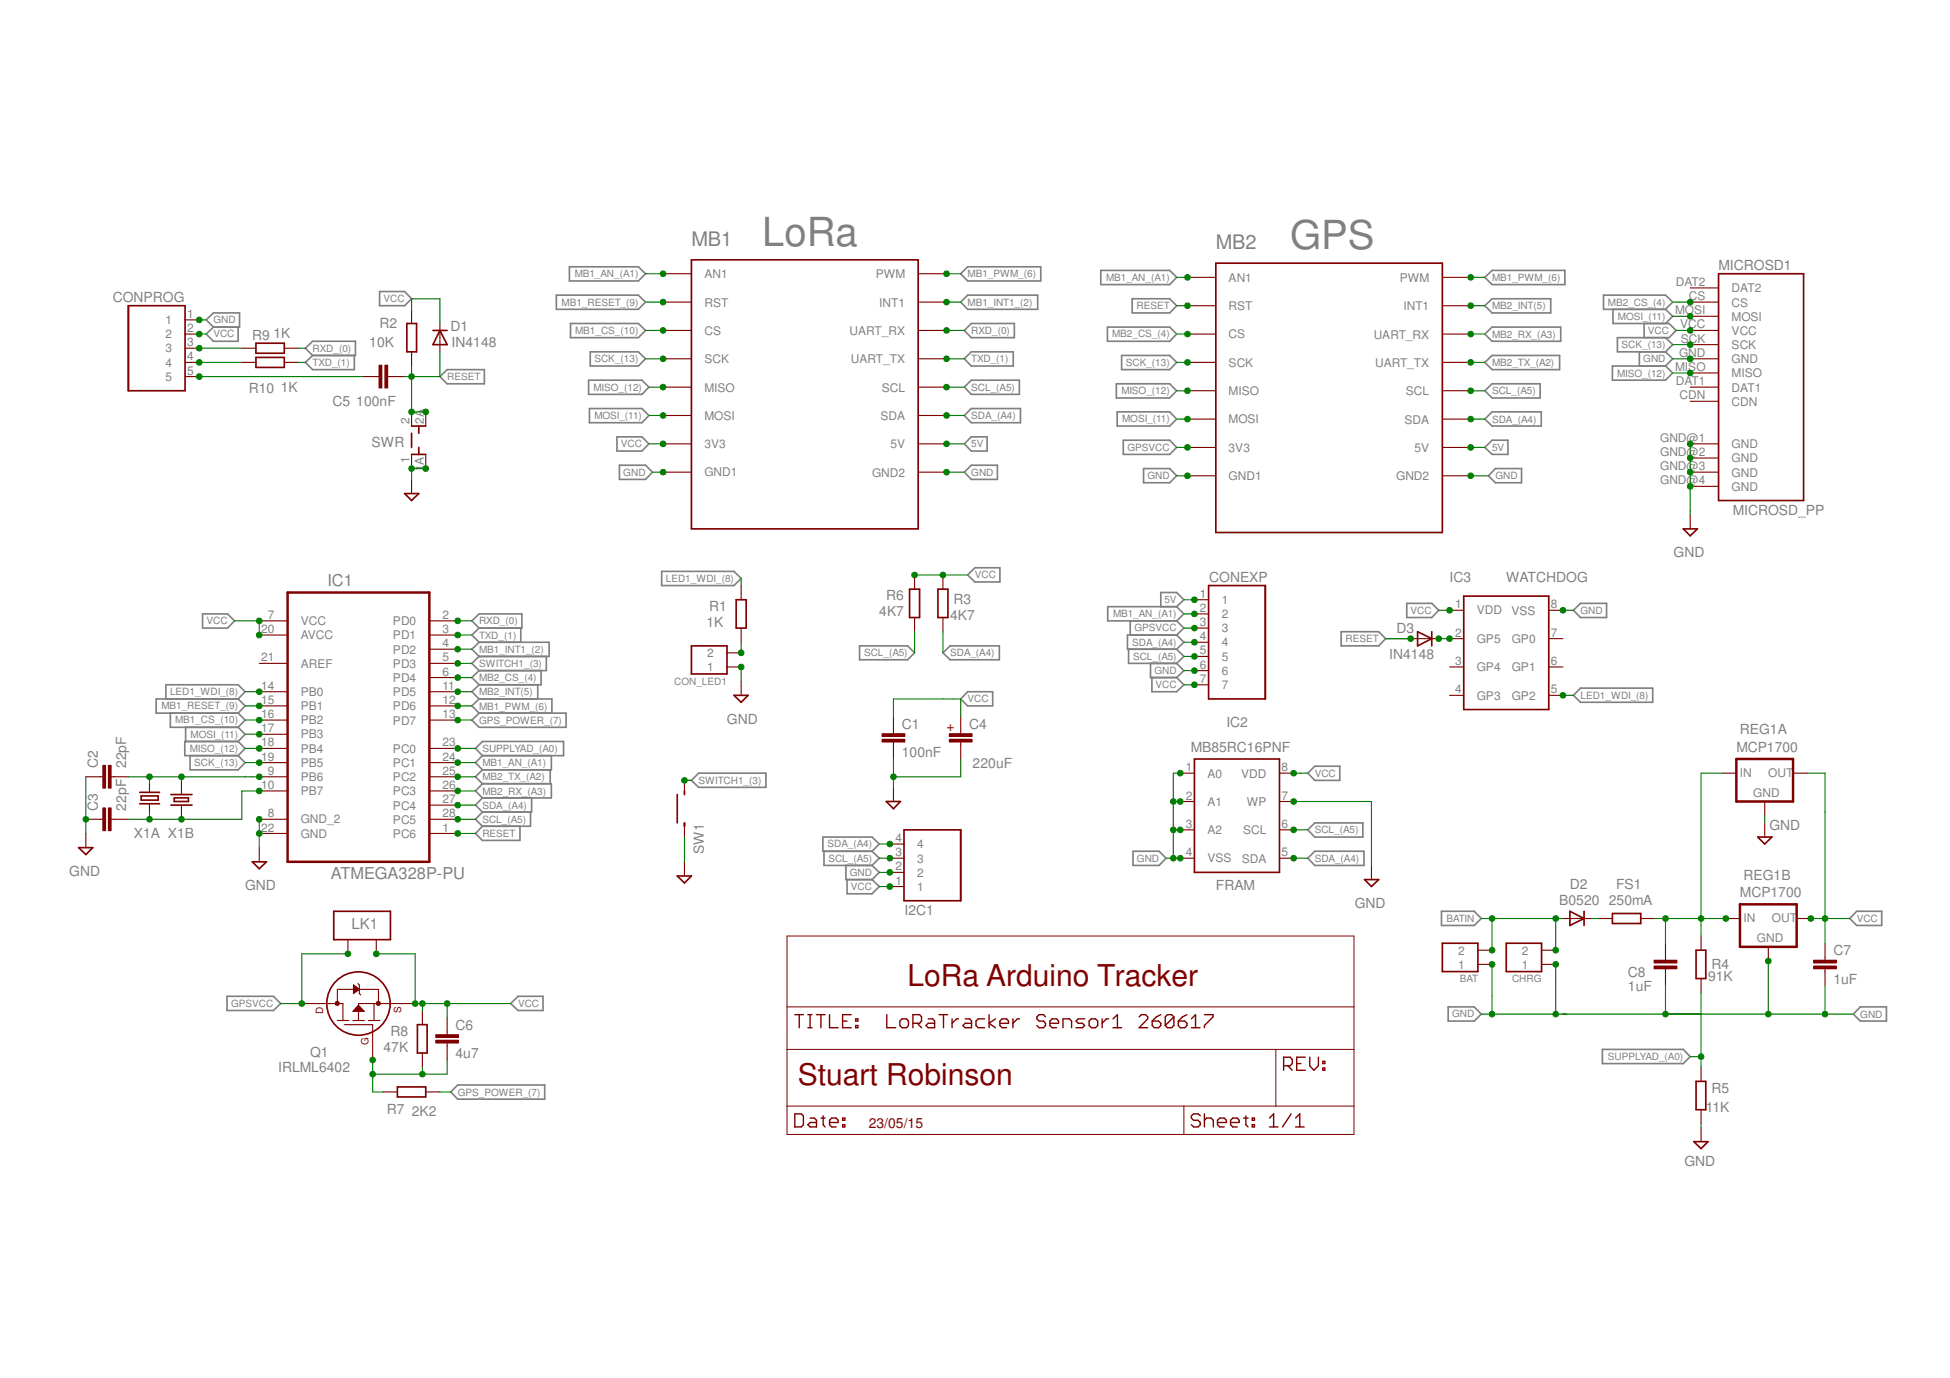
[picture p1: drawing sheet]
<svg xmlns="http://www.w3.org/2000/svg" width="297mm" height="210mm" viewBox="0 0 297 210" stroke-linecap="round" stroke-linejoin="round" font-family="sans-serif">
<defs><g id="words">
<g font-size="6.1" fill="#808080">
<text x="116.1" y="37.4">LoRa</text>
<text x="196.5" y="37.9">GPS</text>
</g>
<g font-size="4.6" fill="#800000">
<text x="138.3" y="150.2">LoRa Arduino Tracker</text>
<text x="121.5" y="165.3">Stuart Robinson</text>
</g>
<g font-size="3" fill="#808080">
<text x="105.3" y="37.4">MB1</text>
<text x="185.2" y="37.9">MB2</text>
</g>
<g font-size="2.5" fill="#808080">
<text x="49.9" y="89.2">IC1</text>
<text x="50.4" y="133.9">ATMEGA328P-PU</text>
</g>
<text font-size="2.3" fill="#808080" x="53.5" y="141.5">LK1</text>
<g font-size="2.1" fill="#808080">
<text x="261.8" y="41.1">MICROSD1</text>
<text x="17.2" y="46">CONPROG</text>
<text x="38.4" y="51.8">R9</text>
<text x="41.7" y="51.5">1K</text>
<text x="56.3" y="52.8">10K</text>
<text x="57.8" y="49.9">R2</text>
<text x="68.6" y="50.5">D1</text>
<text x="68.8" y="52.9">IN4148</text>
<text x="37.9" y="59.9">R10</text>
<text x="42.8" y="59.6">1K</text>
<text x="50.6" y="61.9">C5</text>
<text x="54.3" y="61.9">100nF</text>
<text x="56.6" y="68.1">SWR</text>
<text x="263.9" y="78.4">MICROSD_PP</text>
<text x="184.2" y="88.6">CONEXP</text>
<text x="220.8" y="88.6">IC3</text>
<text x="229.4" y="88.6">WATCHDOG</text>
<text x="254.9" y="84.9">GND</text>
<text x="107.6" y="95.5">1K</text>
<text x="108" y="93">R1</text>
<text x="133.9" y="93.9">4K7</text>
<text x="135" y="91.4">R6</text>
<text x="144.7" y="94.4">4K7</text>
<text x="145.2" y="92">R3</text>
<text x="211.6" y="100.3">IN4148</text>
<text x="212.7" y="96.4">D3</text>
<text x="110.7" y="110.2">GND</text>
<text x="137.4" y="111">C1</text>
<text x="147.6" y="111">C4</text>
<text x="186.8" y="110.8">IC2</text>
<text x="265" y="111.8">REG1A</text>
<text x="14.9" y="117" transform="rotate(-90 14.9 117)">C2</text>
<text x="19.2" y="117" transform="rotate(-90 19.2 117)">22pF</text>
<text x="137.4" y="115.3">100nF</text>
<text x="148.2" y="116.9">220uF</text>
<text x="181.4" y="114.6">MB85RC16PNF</text>
<text x="264.5" y="114.6">MCP1700</text>
<text x="14.9" y="123.5" transform="rotate(-90 14.9 123.5)">C3</text>
<text x="19.2" y="123.5" transform="rotate(-90 19.2 123.5)">22pF</text>
<text x="20.4" y="127.7">X1A X1B</text>
<text x="107.2" y="130.1" transform="rotate(-90 107.2 130.1)">SW1</text>
<text x="269.5" y="126.4">GND</text>
<text x="10.5" y="133.4">GND</text>
<text x="37.3" y="135.6">GND</text>
<text x="185.2" y="135.6">FRAM</text>
<text x="237.5" y="137.8">B0520</text>
<text x="239.1" y="135.4">D2</text>
<text x="245.1" y="137.8">250mA</text>
<text x="246.2" y="135.4">FS1</text>
<text x="265" y="136.7">MCP1700</text>
<text x="265.6" y="134">REG1B</text>
<text x="137.8" y="139.3">I2C1</text>
<text x="206.4" y="138.3">GND</text>
<text x="248" y="148.8">C8</text>
<text x="260.2" y="149.4">91K</text>
<text x="260.7" y="147.6">R4</text>
<text x="279.3" y="145.5">C7</text>
<text x="279.3" y="149.8">1uF</text>
<text x="248" y="150.9">1uF</text>
<text x="47.2" y="161">Q1</text>
<text x="58.4" y="160.2">47K</text>
<text x="59.5" y="157.8">R8</text>
<text x="69.4" y="161.2">4u7</text>
<text x="69.4" y="156.8">C6</text>
<text x="42.4" y="163.3">IRLML6402</text>
<text x="260.7" y="166.5">R5</text>
<text x="58.9" y="169.7">R7</text>
<text x="62.7" y="169.9">2K2</text>
<text x="259.8" y="169.4">11K</text>
<text x="256.6" y="177.7">GND</text>
</g>
<g font-size="2.1" fill="#800000">
<text x="144.2" y="111.3">+</text>
<text x="132.3" y="171.7">23/05/15</text>
</g>
<g font-size="1.8" fill="#808080">
<text x="107.3" y="46.7">RST</text>
<text x="107.3" y="42.4">AN1</text>
<text x="133.4" y="42.4">PWM</text>
<text x="133.9" y="46.7">INT1</text>
<text x="187.2" y="47.2">RST</text>
<text x="187.2" y="42.9">AN1</text>
<text x="213.2" y="42.9">PWM</text>
<text x="213.8" y="47.2">INT1</text>
<text x="255.2" y="47.9">MOSI</text>
<text x="255.3" y="43.6">DAT2</text>
<text x="257.3" y="45.7">CS</text>
<text x="263.8" y="46.7">CS</text>
<text x="263.8" y="44.5">DAT2</text>
<text x="25.2" y="49.4">1</text>
<text x="25.2" y="51.5">2</text>
<text x="25.2" y="53.7">3</text>
<text x="28.5" y="48.4">1</text>
<text x="28.5" y="50.6">2</text>
<text x="28.5" y="52.7">3</text>
<text x="107.3" y="51">CS</text>
<text x="129.4" y="51">UART_RX</text>
<text x="187.2" y="51.5">CS</text>
<text x="209.3" y="51.6">UART_RX</text>
<text x="255.9" y="50">VCC</text>
<text x="256" y="52.2">SCK</text>
<text x="263.8" y="48.9">MOSI</text>
<text x="263.8" y="51">VCC</text>
<text x="263.8" y="53.2">SCK</text>
<text x="25.2" y="55.8">4</text>
<text x="25.2" y="58">5</text>
<text x="28.5" y="54.9">4</text>
<text x="28.5" y="57.1">5</text>
<text x="107.3" y="59.6">MISO</text>
<text x="107.3" y="55.3">SCK</text>
<text x="129.6" y="55.3">UART_TX</text>
<text x="134.3" y="59.6">SCL</text>
<text x="187.2" y="55.8">SCK</text>
<text x="209.5" y="55.9">UART_TX</text>
<text x="255.2" y="56.5">MISO</text>
<text x="255.3" y="58.7">DAT1</text>
<text x="255.8" y="54.4">GND</text>
<text x="263.8" y="59.6">DAT1</text>
<text x="263.8" y="55.3">GND</text>
<text x="263.8" y="57.5">MISO</text>
<text x="62.4" y="64.6" transform="rotate(-90 62.4 64.6)">2</text>
<text x="64.6" y="64.6" transform="rotate(-90 64.6 64.6)">2A</text>
<text x="107.3" y="64">MOSI</text>
<text x="134.1" y="64">SDA</text>
<text x="187.2" y="64.5">MOSI</text>
<text x="187.2" y="60.2">MISO</text>
<text x="213.9" y="64.5">SDA</text>
<text x="214.2" y="60.2">SCL</text>
<text x="255.9" y="60.8">CDN</text>
<text x="263.8" y="61.8">CDN</text>
<text x="62.4" y="70.6" transform="rotate(-90 62.4 70.6)">1</text>
<text x="64.6" y="71.8" transform="rotate(-90 64.6 71.8)">1A</text>
<text x="107.3" y="68.2">3V3</text>
<text x="135.6" y="68.3">5V</text>
<text x="187.2" y="68.8">3V3</text>
<text x="215.5" y="68.8">5V</text>
<text x="252.9" y="67.3">GND@1</text>
<text x="252.9" y="69.5">GND@2</text>
<text x="252.9" y="71.6">GND@3</text>
<text x="263.8" y="68.3">GND</text>
<text x="263.8" y="70.4">GND</text>
<text x="107.3" y="72.6">GND1</text>
<text x="132.8" y="72.6">GND2</text>
<text x="187.2" y="73.1">GND1</text>
<text x="212.7" y="73.2">GND2</text>
<text x="252.9" y="73.8">GND@4</text>
<text x="263.8" y="72.6">GND</text>
<text x="263.8" y="74.8">GND</text>
<text x="40.8" y="94.3">7</text>
<text x="45.8" y="95.2">VCC</text>
<text x="59.9" y="95.2">PD0</text>
<text x="67.4" y="94.3">2</text>
<text x="182.8" y="91.1">1</text>
<text x="182.8" y="93.2">2</text>
<text x="182.8" y="95.4">3</text>
<text x="186.1" y="92">1</text>
<text x="186.1" y="94.1">2</text>
<text x="221.7" y="92.7">1</text>
<text x="225" y="93.6">VDD</text>
<text x="230.2" y="93.6">VSS</text>
<text x="236.2" y="92.7">8</text>
<text x="39.8" y="96.4">20</text>
<text x="39.8" y="100.8">21</text>
<text x="45.8" y="97.4">AVCC</text>
<text x="45.8" y="101.7">AREF</text>
<text x="59.9" y="97.4">PD1</text>
<text x="59.9" y="99.6">PD2</text>
<text x="59.9" y="101.7">PD3</text>
<text x="67.4" y="96.4">3</text>
<text x="67.4" y="98.6">4</text>
<text x="67.4" y="100.8">5</text>
<text x="107.7" y="100.1">2</text>
<text x="182.8" y="97.5">4</text>
<text x="182.8" y="99.7">5</text>
<text x="182.8" y="101.9">6</text>
<text x="186.1" y="96.3">3</text>
<text x="186.1" y="98.5">4</text>
<text x="186.1" y="100.6">5</text>
<text x="221.7" y="97">2</text>
<text x="221.7" y="101.3">3</text>
<text x="225" y="97.9">GP5</text>
<text x="230.3" y="98">GP0</text>
<text x="236.2" y="101.3">6</text>
<text x="236.2" y="97">7</text>
<text x="39.8" y="105.1">14</text>
<text x="39.8" y="107.2">15</text>
<text x="45.8" y="106">PB0</text>
<text x="59.9" y="103.9">PD4</text>
<text x="59.9" y="106">PD5</text>
<text x="67.4" y="102.9">6</text>
<text x="67.4" y="105.1">11</text>
<text x="67.4" y="107.2">12</text>
<text x="107.7" y="102.3">1</text>
<text x="182.8" y="104">7</text>
<text x="186.1" y="102.8">6</text>
<text x="186.1" y="104.9">7</text>
<text x="221.7" y="105.6">4</text>
<text x="225" y="102.2">GP4</text>
<text x="225" y="106.6">GP3</text>
<text x="230.3" y="106.6">GP2</text>
<text x="230.3" y="102.3">GP1</text>
<text x="236.2" y="105.6">5</text>
<text x="39.8" y="109.4">16</text>
<text x="39.8" y="111.5">17</text>
<text x="39.8" y="113.7">18</text>
<text x="45.8" y="108.2">PB1</text>
<text x="45.8" y="110.3">PB2</text>
<text x="45.8" y="112.5">PB3</text>
<text x="59.9" y="108.2">PD6</text>
<text x="59.9" y="110.4">PD7</text>
<text x="67.4" y="109.4">13</text>
<text x="67.4" y="113.7">23</text>
<text x="39.8" y="115.9">19</text>
<text x="40.8" y="118">9</text>
<text x="45.8" y="114.6">PB4</text>
<text x="45.8" y="116.8">PB5</text>
<text x="45.8" y="119">PB6</text>
<text x="59.9" y="114.7">PC0</text>
<text x="59.9" y="116.8">PC1</text>
<text x="59.9" y="119">PC2</text>
<text x="67.4" y="115.9">24</text>
<text x="67.4" y="118">25</text>
<text x="180.6" y="117.5">1</text>
<text x="183.9" y="118.4">A0</text>
<text x="189.1" y="118.4">VDD</text>
<text x="195.2" y="117.5">8</text>
<text x="265" y="118.3">IN</text>
<text x="269.4" y="118.3">OUT</text>
<text x="39.8" y="120.2">10</text>
<text x="40.8" y="124.5">8</text>
<text x="45.8" y="121.1">PB7</text>
<text x="45.8" y="125.4">GND_2</text>
<text x="59.9" y="121.2">PC3</text>
<text x="59.9" y="123.3">PC4</text>
<text x="59.9" y="125.5">PC5</text>
<text x="67.4" y="120.2">26</text>
<text x="67.4" y="122.3">27</text>
<text x="67.4" y="124.5">28</text>
<text x="180.6" y="121.8">2</text>
<text x="183.9" y="122.8">A1</text>
<text x="189.9" y="122.8">WP</text>
<text x="195.2" y="121.8">7</text>
<text x="267.1" y="121.5">GND</text>
<text x="39.8" y="126.7">22</text>
<text x="45.8" y="127.6">GND</text>
<text x="59.9" y="127.6">PC6</text>
<text x="67.4" y="126.7">1</text>
<text x="136.4" y="130.4">3</text>
<text x="136.4" y="128.3">4</text>
<text x="139.7" y="131.4">3</text>
<text x="139.7" y="129.2">4</text>
<text x="180.6" y="126.1">3</text>
<text x="180.6" y="130.4">4</text>
<text x="183.9" y="127">A2</text>
<text x="183.9" y="131.4">VSS</text>
<text x="189.1" y="131.4">SDA</text>
<text x="189.4" y="127.1">SCL</text>
<text x="195.2" y="130.4">5</text>
<text x="195.2" y="126.1">6</text>
<text x="136.4" y="134.7">1</text>
<text x="136.4" y="132.6">2</text>
<text x="139.7" y="135.7">1</text>
<text x="139.7" y="133.6">2</text>
<text x="265.6" y="140.4">IN</text>
<text x="267.6" y="143.6">GND</text>
<text x="269.9" y="140.4">OUT</text>
<text x="222.1" y="147.6">1</text>
<text x="222.1" y="145.4">2</text>
<text x="231.8" y="147.6">1</text>
<text x="231.8" y="145.4">2</text>
</g>
<g font-size="1.5" fill="#808080">
<text x="58.4" y="46">VCC</text>
<text x="85.6" y="46.6">MB1_RESET_(9)</text>
<text x="87.5" y="42.2">MB1_AN_(A1)</text>
<text x="147.4" y="46.6">MB1_INT1_(2)</text>
<text x="147.4" y="42.2">MB1_PWM_(6)</text>
<text x="168.5" y="42.8">MB1_AN_(A1)</text>
<text x="173.1" y="47.1">RESET</text>
<text x="227.3" y="42.8">MB1_PWM_(6)</text>
<text x="227.3" y="47.1">MB2_INT(5)</text>
<text x="244.9" y="46.6">MB2_CS_(4)</text>
<text x="32.5" y="49.2">GND</text>
<text x="32.5" y="51.4">VCC</text>
<text x="47.6" y="53.6">RXD_(0)</text>
<text x="87.6" y="50.9">MB1_CS_(10)</text>
<text x="148" y="50.9">RXD_(0)</text>
<text x="169.4" y="51.4">MB2_CS_(4)</text>
<text x="227.3" y="51.4">MB2_RX_(A3)</text>
<text x="246.5" y="48.7">MOSI_(11)</text>
<text x="247" y="53">SCK_(13)</text>
<text x="251" y="50.9">VCC</text>
<text x="47.6" y="55.7">TXD_(1)</text>
<text x="68.1" y="57.9">RESET</text>
<text x="90.4" y="59.5">MISO_(12)</text>
<text x="90.5" y="55.2">SCK_(13)</text>
<text x="148" y="59.5">SCL_(A5)</text>
<text x="148" y="55.2">TXD_(1)</text>
<text x="171.5" y="55.7">SCK_(13)</text>
<text x="227.3" y="55.8">MB2_TX_(A2)</text>
<text x="246.3" y="57.4">MISO_(12)</text>
<text x="250.3" y="55.2">GND</text>
<text x="90.5" y="63.8">MOSI_(11)</text>
<text x="148" y="63.8">SDA_(A4)</text>
<text x="170.8" y="60">MISO_(12)</text>
<text x="170.9" y="64.3">MOSI_(11)</text>
<text x="227.3" y="64.4">SDA_(A4)</text>
<text x="227.3" y="60.1">SCL_(A5)</text>
<text x="94.6" y="68.1">VCC</text>
<text x="148" y="68.2">5V</text>
<text x="171.7" y="68.7">GPSVCC</text>
<text x="227.3" y="68.7">5V</text>
<text x="95" y="72.4">GND</text>
<text x="148" y="72.5">GND</text>
<text x="174.8" y="73">GND</text>
<text x="227.8" y="73">GND</text>
<text x="101.4" y="88.6">LED1_WDI_(8)</text>
<text x="148.5" y="88.1">VCC</text>
<text x="31.5" y="95.1">VCC</text>
<text x="73" y="95.1">RXD_(0)</text>
<text x="169.5" y="94">MB1_AN_(A1)</text>
<text x="177.4" y="91.9">5V</text>
<text x="214.9" y="93.5">VCC</text>
<text x="240.7" y="93.5">GND</text>
<text x="73" y="97.3">TXD_(1)</text>
<text x="73" y="99.4">MB1_INT1_(2)</text>
<text x="73" y="101.6">SWITCH1_(3)</text>
<text x="131.6" y="99.9">SCL_(A5)</text>
<text x="144.7" y="100">SDA_(A4)</text>
<text x="172.5" y="98.3">SDA_(A4)</text>
<text x="172.6" y="100.5">SCL_(A5)</text>
<text x="172.8" y="96.2">GPSVCC</text>
<text x="205" y="97.8">RESET</text>
<text x="25.9" y="105.9">LED1_WDI_(8)</text>
<text x="73" y="103.8">MB2_CS_(4)</text>
<text x="73" y="105.9">MB2_INT(5)</text>
<text x="102.7" y="104.3">CON_LED1</text>
<text x="147.4" y="107">VCC</text>
<text x="175.8" y="102.7">GND</text>
<text x="176" y="104.8">VCC</text>
<text x="240.7" y="106.5">LED1_WDI_(8)</text>
<text x="24.6" y="108">MB1_RESET_(9)</text>
<text x="26.7" y="110.2">MB1_CS_(10)</text>
<text x="29" y="112.4">MOSI_(11)</text>
<text x="73" y="108.1">MB1_PWM_(6)</text>
<text x="73" y="110.2">GPS_POWER_(7)</text>
<text x="28.9" y="114.5">MISO_(12)</text>
<text x="29.6" y="116.7">SCK_(13)</text>
<text x="73.5" y="118.9">MB2_TX_(A2)</text>
<text x="73.5" y="116.7">MB1_AN_(A1)</text>
<text x="73.5" y="114.6">SUPPLYAD_(A0)</text>
<text x="106.4" y="119.4">SWITCH1_(3)</text>
<text x="200.3" y="118.3">VCC</text>
<text x="73.5" y="123.2">SDA_(A4)</text>
<text x="73.5" y="125.3">SCL_(A5)</text>
<text x="73.5" y="121">MB2_RX_(A3)</text>
<text x="73.5" y="127.5">RESET</text>
<text x="126.1" y="129.1">SDA_(A4)</text>
<text x="126.2" y="131.2">SCL_(A5)</text>
<text x="173.2" y="131.2">GND</text>
<text x="200.3" y="131.3">SDA_(A4)</text>
<text x="200.3" y="127">SCL_(A5)</text>
<text x="129.5" y="133.4">GND</text>
<text x="129.6" y="135.6">VCC</text>
<text x="220.3" y="140.4">BATIN</text>
<text x="282.8" y="140.4">VCC</text>
<text x="222.4" y="149.6">BAT</text>
<text x="230.3" y="149.6">CHRG</text>
<text x="35.2" y="153.4">GPSVCC</text>
<text x="78.9" y="153.4">VCC</text>
<text x="221.2" y="155">GND</text>
<text x="283.4" y="155">GND</text>
<text x="244.9" y="161.5">SUPPLYAD_(A0)</text>
<text x="69.7" y="166.9">GPS_POWER_(7)</text>
</g>
<g font-size="1.5" fill="#800000">
<text x="49.2" y="154.4" transform="rotate(-90 49.2 154.4)">D</text>
<text x="61.1" y="154.3" transform="rotate(-90 61.1 154.3)">S</text>
<text x="56.1" y="159.2" transform="rotate(-90 56.1 159.2)">G</text>
</g>
</g></defs>
<g fill="none" stroke="#808080" stroke-width=".25">
<path d="M31.4 48.7l1.1-1h4v2.1h-4zM32.5 49.8l-1.1 1.1 1.1 1.1h3.8v-2.2M46.5 53l1.1-1h6.5v2.1h-6.5zM47.6 54.1l-1.1 1.1 1.1 1.1h6.4v-2.2M57.8 44.4h3.8l1.1 1.1-1.1 1.1h-3.8zM67 57.4l1.1-1.1h5.7v2.2h-5.7zM84.7 45h12.5l1.1 1-1.1 1.1h-12.5zM86.7 40.6h10.5l1.1 1.1-1.1 1.1h-10.5zM86.9 49.3h10.3l1.1 1-1.1 1.1h-10.3zM89.7 57.9h8.1l1 1.1-1 1.1h-8.1zM89.9 53.6h7.3l1.1 1.1-1.1 1.1h-7.3zM146.3 46l1.1-1h10.7v2.1h-10.7z"/>
<path d="M146.3 41.7l1.1-1.1h11.1v2.2h-11.1zM148 53.6h6.3v2.2h-6.3l-1.1-1.1zM148 49.3h6.5v2.1h-6.5l-1.1-1.1zM148 57.9h7.3v2.2h-7.3l-1.1-1.1zM167.7 41.2h10.5l1 1-1 1.1h-10.5zM168.7 49.8h9.5l1 1.1-1 1.1h-9.5zM170 58.5h8.2l1 1-1 1.1h-8.2zM170.9 54.1h7.3l1 1.1-1 1.1h-7.3zM172.5 45.5h5.7l1 1.1-1 1.1h-5.7zM226.2 50.9l1.1-1.1h10.4v2.2h-10.4zM226.2 46.6l1.1-1.1h8.9v2.2h-8.9zM226.2 55.2l1.1-1.1h10.3v2.2h-10.3z"/>
<path d="M226.2 59.5l1.1-1h7.3v2.1h-7.3zM226.2 42.2l1.1-1h11.1v2.1h-11.1zM244.3 45h9.4l1.1 1-1.1 1.1h-9.4zM245.6 55.8h8.1l1.1 1-1.1 1.1h-8.1zM245.7 47.1v2.2h8.6l1 1-1 1.1h-7.9v2.2h7.3M249.7 53.6v2.2M250.4 49.3v2.1M253.7 53.6l1.1 1.1-1.1 1.1M253.7 51.4l1.1 1.1-1.1 1.1M253.7 47.1l1.1 1.1-1.1 1.1M89.8 62.2h8l1 1.1-1 1.1h-8zM94 66.5h3.8l1 1.1-1 1.1h-3.8z"/>
<path d="M94.4 70.9h3.9l1.1 1-1.1 1.1h-3.9zM146.9 63.3l1.1-1.1h7.4v2.2h-7.4zM148 70.9h3.9v2.1h-3.9l-1.1-1.1zM148 66.5h2.4v2.2h-2.4l-1.1-1.1zM170.2 62.7h8l1 1.1-1 1.1h-8zM171.1 67.1h7.1l1 1.1-1 1h-7.1zM174.2 71.4h4l1 1.1-1 1h-4zM226.2 63.8l1.1-1.1h7.5v2.2h-7.5zM226.2 68.2l1.1-1.1h2.4v2.1h-2.4zM227.8 71.4h4v2.1h-4l-1.1-1zM30.9 93.5h3.8l1 1.1-1 1.1h-3.8zM71.9 94.6l1.1-1.1h6.5v2.2h-6.5z"/>
<path d="M73 95.7l-1.1 1 1.1 1.1M73 97.8h10.6v2.2h-10.6M73 97.8l-1.1 1.1 1.1 1.1M73 100l-1.1 1 1.1 1.2M79.3 95.7v2.1M83.2 100v2.2h-10.2M100.8 87h11l1.1 1.1-1.1 1.1h-11zM130.9 98.4h7.4l1 1-1 1.1h-7.4zM143.6 99.4l1.1-1h7.5v2.1h-7.5zM147.4 87.6l1.1-1.1h3.8v2.1h-3.8zM171.9 98.9v2.1h7.3M172.2 94.6v2.1"/>
<path d="M176.8 92.4v-2.1h2.4l1.1 1.1-1.1 1M179.2 96.7l1.1 1.1-1.1 1.1M179.2 96.7h-7.5v2.2h7.5M179.2 98.9l1.1 1.1-1.1 1M179.2 92.4h-10.5v2.2h10.5M179.2 92.4l1.1 1.1-1.1 1.1M179.2 94.6l1.1 1.1-1.1 1M204.3 96.2h5.7l1.1 1.1-1.1 1.1h-5.7zM214.3 91.9h3.8l1.1 1.1-1.1 1.1h-3.8zM239.7 93l1-1.1h4v2.2h-4zM25.3 106.5v-2.2h11l1 1.1-1 1.1M25.9 108.6v2.2h10.4"/>
<path d="M28.3 110.8v2.1M29 115.1v2.2h7.3l1-1.1-1-1.1M36.3 112.9h-8.2v2.2h8.2M36.3 112.9l1 1.1-1 1.1M36.3 110.8l1 1-1 1.1M36.3 108.6l1 1.1-1 1.1M36.3 106.5h-12.5v2.1h12.5M36.3 106.5l1 1-1 1.1M71.9 109.7l1.1-1.1h13.2v2.2h-13.2zM72.4 114l1.1-1.1h12.3v2.2h-12.3zM73 106.5h11.1v2.1M73 106.5l-1.1 1 1.1 1.1"/>
<path d="M73 102.2l-1.1 1 1.1 1.1M73 104.3l-1.1 1.1 1.1 1.1M73.5 119.4h10.5v2.1h-10.5M73.5 119.4l-1.1 1.1 1.1 1M73.5 117.3l-1.1 1 1.1 1.1M73.5 115.1l-1.1 1.1 1.1 1.1M81.9 104.3v2.2M82.4 102.2v2.1h-9.4M83.8 117.3v2.1M84 115.1v2.2h-10.5M105.3 118.9l1.1-1.1h10.3v2.1h-10.3zM147.4 105.4h3.8v2.1h-3.8l-1.1-1z"/>
<path d="M175.3 101v2.2h3.9M175.5 103.2v2.2h3.7l1.1-1.1-1.1-1.1M179.2 101l1.1 1.2-1.1 1M199.2 117.8l1.1-1.1h3.8v2.2h-3.8zM240.7 104.8h11.1v2.2h-11.1l-1-1.1zM73.5 121.5l-1.1 1.1 1.1 1.1M73.5 123.7l-1.1 1.1 1.1 1.1M73.5 125.9l-1.1 1.1 1.1 1h5.7v-2.1M80.8 123.7v2.2h-7.3M81 121.5v2.2h-7.5M125.3 127.5h7.5l1.1 1.1-1.1 1.1h-7.5zM125.5 129.7v2.1h7.3"/>
<path d="M128.9 131.8v2.2h3.9M129 134v2.1h3.8l1.1-1.1-1.1-1M132.8 131.8l1.1 1.1-1.1 1.1M132.8 129.7l1.1 1-1.1 1.1M172.6 129.7h4l1 1-1 1.1h-4zM199.2 130.7l1.1-1h7.5v2.1h-7.5zM199.2 126.4l1.1-1.1h7.3v2.2h-7.3zM219.6 138.8h5l1 1.1-1 1.1h-5zM282.8 138.8h3.8v2.2h-3.8l-1-1.1zM34.6 151.8h7.1l1.1 1.1-1.1 1h-7.1zM77.8 152.9l1.1-1.1h3.8v2.1h-3.8zM220.6 153.4h4l1 1.1-1 1h-4z"/>
<path d="M244.1 159.9h12.3l1.1 1.1-1.1 1h-12.3zM283.4 153.4h4v2.1h-4l-1.1-1zM68.7 166.3l1-1h13.3v2.1h-13.3z"/>
</g>
<g fill="none" stroke="#800000" stroke-width=".15">
<path d="M57.7 55.6h.5v3.5h-.5zM58.6 55.6h.5v3.5h-.5zM15.7 116.6h.4v3.5h-.4zM16.5 116.6h.4v3.5h-.4zM134.4 112.6h3.4v.4h-3.4zM134.4 111.8h3.4v.4h-3.4zM144.6 112.6h3.5v.4h-3.5zM144.6 111.8h3.5v.4h-3.5zM15.7 123.1h.4v3.4h-.4zM16.5 123.1h.4v3.4h-.4zM119.9 142.6h86.3v30.2h-86.3zM119.9 159.9h86.3"/>
<path d="M119.9 153.4h86.3M194.3 159.9v8.6M252 147.2h3.4v.4h-3.4zM252 146.3h3.4v.4h-3.4zM276.3 147.2h3.4v.4h-3.4zM276.3 146.3h3.4v.4h-3.4zM119.9 168.5h86.3M180.3 168.5v4.3"/>
</g>
<g fill="none" stroke="#800000" stroke-width=".21">
<path d="M54 150.7h.2M54.5 150.7h.2M121.1 154.6h1.3M121.7 154.6v1.9M123.1 154.6h.6M123.1 156.5h.6M123.4 154.6v1.9M124.4 154.6h1.3M125 154.6v1.9M126.4 154.6v1.9h1.3M128.4 155.5h.6M129.7 154.6h-1.3v1.9h1.3"/>
<path d="M130.3 156.2h.4v.3h-.4zM130.3 155.2h.4v.3h-.4zM135.1 154.6v1.9h1.3M137.1 155.5l.3-.3h.7l.3 .3v.7l-.3 .3h-.7l-.3-.3zM139.1 155.9h1l.3-.4v-.6l-.3-.3h-1v1.9M139.7 155.9l.7 .6M141.4 155.2h.7l.3 .3v1h-1l-.3-.3 .3-.3h1M143 154.6h1.4M143.7 154.6v1.9M145 155.2v1.3M146 155.2h-.3l-.7 .7M147 155.2h.7l.3 .3v1h-1l-.3-.3 .3-.3h1"/>
<path d="M150 155.2h-1l-.3 .3v.7l.3 .3h1M150.7 154.6v1.9M151.6 155.2l-.9 .7 .9 .6M152.3 155.9h1.3v-.4l-.3-.3h-.6l-.4 .3v.7l.4 .3h.6M154.3 155.2v1.3M155.3 155.2h-.3l-.7 .7M159.3 154.9l-.3-.3h-.7l-.4 .3v.3l.4 .3h.7l.3 .4v.3l-.3 .3h-.7l-.4-.3M159.9 155.9h1.3v-.4l-.3-.3h-.6l-.4 .3v.7l.4 .3h.6M161.9 156.5v-1.3h1l.3 .3v1M165.2 155.2h-1l-.3 .3 .3 .4h.7l.3 .3-.3 .3h-1M165.9 155.5l.3-.3h.7l.3 .3v.7l-.3 .3h-.7l-.3-.3zM167.9 155.2v1.3"/>
<path d="M168.9 155.2h-.4l-.6 .7M169.5 156.5h1.4M169.5 155.2l.7-.6v1.9M173.5 154.9l.4-.3h.6l.3 .3v.3l-1.3 1.3h1.3M175.5 155.5h1l.3 .4v.3l-.3 .3h-.7l-.3-.3zM176.8 154.6l-.7 .3-.6 .6M178.8 154.9l-.3-.3h-.7l-.3 .3v1.3M178.8 154.9v1.3l-.3 .3h-.7l-.3-.3M178.8 154.9l-1.3 1.3M179.5 155.5h1l.3 .4v.3l-.3 .3h-.7l-.3-.3zM180.8 154.6l-.7 .3-.6 .6M181.5 156.5h1.3"/>
<path d="M181.5 155.2l.6-.6v1.9M183.5 154.6h1.3v.3l-1.3 1.3v.3M121.1 169.7h.9l.4 .3v1.3l-.4 .4h-.9zM123.4 170.3h.6l.4 .3v1.1h-1l-.3-.4 .3-.3h1M125 170.3h.7M125.4 170v1.3l.3 .4M126.4 171h1.3v-.4l-.3-.3h-.7l-.3 .3v.7l.3 .4h.7M128.4 171.3h.3v.4h-.3zM128.4 170.3h.3v.3h-.3zM182.8 170l-.3-.3h-.7l-.3 .3v.3l.3 .3h.7l.3 .4v.3l-.3 .4h-.7l-.3-.4M183.5 170.6l.3-.3h.7l.3 .3v1.1M183.5 169.7v2"/>
<path d="M185.5 171h1.3v-.4l-.3-.3h-.7l-.3 .3v.7l.3 .4h.7M187.4 171h1.4v-.4l-.3-.3h-.7l-.4 .3v.7l.4 .4h.7M189.4 170.3h.7M189.8 170v1.3l.3 .4M190.8 171.3h.3v.4h-.3zM190.8 170.3h.3v.3h-.3zM193.4 171.7h1.3M193.4 170.3l.6-.6v2M195.5 162.3h1l.3-.3v-.6l-.3-.4h-1v2M196.2 162.3l.6 .7M196.7 169.7l-1.3 2M197.4 171.7h1.3"/>
<path d="M197.4 170.3l.6-.6v2M197.5 162h.7M198.8 161h-1.3v2h1.3M199.5 161v1.3l.6 .7 .7-.7v-1.3M201.5 162.7h.3v.3h-.3zM201.5 161.7h.3v.3h-.3z"/>
</g>
<g fill="none" stroke="#800000" stroke-width=".25">
<path d="M105.3 39.6h34.6v41h-34.6zM19.6 46.6h8.6v12.9h-8.6zM62 49.3h1.5v4.3h-1.5zM66 50.3h2.1M67 50.3l1.1 2.2h-2.1zM185.2 40.1h34.5v41h-34.5zM261.8 41.7h12.9v34.5h-12.9zM61.6 75.2h2.2l-1.1 1zM62.7 69.2h2.2M62.7 64.9h2.2M62.7 66v2.2M63.8 64.9v1.1"/>
<path d="M63.8 68.2v1M105.3 98.4h5.4v4.3h-5.4zM112.1 91.4h1.6v4.3h-1.6zM138.6 89.7h1.5v4.4h-1.5zM142.9 89.7h1.5v4.4h-1.5zM215.9 96.2l2.2 1.1-2.2 1.1zM218.1 96.2v2.2M223 90.8h12.9v17.3h-12.9zM256.4 80.6h2.2l-1.1 1zM111.8 105.9h2.2l-1.1 1.1zM181.9 115.6h13v17.3h-13zM12 129.1h2.1l-1 1.1z"/>
<path d="M21.3 120.7h3M21.3 122.4h3M21.5 121.2h2.6v.7h-2.6zM38.4 131.3h2.2l-1.1 1zM103.2 133.4h2.1l-1 1.1zM103.2 121v4.3M104.3 120.5v.5M104.3 125.3v.6M135 122.1h2.2l-1.1 1.1zM137.7 126.4h8.6v10.8h-8.6zM207.9 134h2.1l-1.1 1zM239.1 138.8l2.2 1.1-2.2 1.1z"/>
<path d="M241.3 138.8v2.2M245.6 139.1h4.3v1.6h-4.3zM267.8 127.5h2.1l-1.1 1.1zM219.7 143.7h5.4v4.3h-5.4zM229.4 143.7h5.4v4.3h-5.4zM258.4 144.7h1.4v4.4h-1.4zM258 173.9h2.2l-1.1 1.1zM258.4 164.7h1.4v4.3h-1.4z"/>
<circle cx="54.6" cy="152.9" r="4.8"/>
</g>
<g fill="none" stroke="#800000" stroke-width=".17">
<path d="M28.2 55.2h2.1M28.2 50.9h2.1M28.2 57.4h2.1M28.2 48.7h2.1M28.2 53h2.1M55.2 57.4h2.5M59.1 57.4h2.5M62.7 47.1v2.2M62.7 53.6v2.2M67 49.3v4.3M101 59h4.3M101 46h4.3"/>
<path d="M101 50.3h4.3M101 54.7h4.3M101 41.7h4.3M139.9 59h4.3M139.9 46h4.3M139.9 50.3h4.3M139.9 54.7h4.3M139.9 41.7h4.3M180.9 59.5h4.3M180.9 55.2h4.3M180.9 50.9h4.3M180.9 46.6h4.3"/>
<path d="M180.9 42.2h4.3M219.7 59.5h4.3M219.7 55.2h4.3M219.7 50.9h4.3M219.7 46.6h4.3M219.7 42.2h4.3M257.5 59h4.3M257.5 46h4.3M257.5 48.2h4.3M257.5 50.3h4.3M257.5 52.5h4.3M257.5 54.7h4.3"/>
<path d="M257.5 56.8h4.3M257.5 43.9h4.3M62.7 62.7v2.2M62.7 69.2v2.2M62.7 73v2.2M64.9 62.7v2.2M64.9 69.2v2.2M101 67.6h4.3M101 71.9h4.3M101 63.3h4.3M139.9 67.6h4.3M139.9 71.9h4.3"/>
<path d="M139.9 63.3h4.3M180.9 72.5h4.3M180.9 68.2h4.3M180.9 63.8h4.3M219.7 72.5h4.3M219.7 68.2h4.3M219.7 63.8h4.3M257.5 67.6h4.3M257.5 69.8h4.3M257.5 71.9h4.3M257.5 74.1h4.3M257.5 61.1h4.3"/>
<path d="M257.5 78.4v2.2M39.5 94.6h4.3M39.5 96.7h4.3M65.4 94.6h4.3M65.4 96.7h4.3M65.4 98.9h4.3M110.7 99.4h2.2M112.9 89.2v2.2M112.9 95.7v2.1M139.3 87.6v2.1M139.3 94.1v2.1M143.6 87.6v2.1"/>
<path d="M143.6 94.1v2.1M214.9 97.3h4.3M220.8 97.3h2.2M220.8 93h2.2M235.9 97.3h2.2M235.9 93h2.2M13.1 118.3h2.6M17 118.3h2.6M22.8 119.4v1.3M39.5 101h4.3M39.5 105.4h4.3M39.5 107.5h4.3"/>
<path d="M39.5 109.7h4.3M39.5 111.8h4.3M39.5 114h4.3M39.5 116.2h4.3M39.5 118.3h4.3M65.4 101h4.3M65.4 105.4h4.3M65.4 107.5h4.3M65.4 109.7h4.3M65.4 114h4.3M65.4 116.2h4.3M65.4 118.3h4.3"/>
<path d="M65.4 103.2h4.3M104.3 118.9v2.1M110.7 101.6h2.2M112.9 103.8v2.1M136.1 109.1v2.7M136.1 113v2.6M136.1 119.9v2.2M146.3 109.1v2.7M146.3 113v2.6M179.8 117.8h2.1M194.9 117.8h2.2M220.8 101.6h2.2"/>
<path d="M220.8 105.9h2.2M235.9 101.6h2.2M235.9 105.9h2.2M262.3 117.8h2.2M273.1 117.8h2.2M13.1 127v2.1M13.1 124.8h2.6M17 124.8h2.6M22.8 122.4v1.3M39.5 120.5h4.3M39.5 124.8h4.3M39.5 127h4.3"/>
<path d="M39.5 129.1v2.2M65.4 120.5h4.3M65.4 124.8h4.3M65.4 127h4.3M65.4 122.6h4.3M104.3 125.3v2.2M104.3 131.3v2.1M135.5 130.7h2.2M135.5 135h2.2M135.5 132.9h2.2M135.5 128.6h2.2M179.8 122.1h2.1"/>
<path d="M179.8 126.4h2.1M179.8 130.7h2.1M194.9 122.1h2.2M194.9 126.4h2.2M194.9 130.7h2.2M208.9 131.8v2.2M238.1 139.9h4.3M243.5 139.9h2.1M249.9 139.9h2.2M262.9 139.9h2.1M268.8 122.1v2.1M268.8 125.3v2.2"/>
<path d="M273.7 139.9h2.1M49.9 152.9h2.3v2.5M51.4 155.4h1.7M52.4 156.1h4.4v1.1M53.8 155.4h1.7M53.8 150.7h-2.4v2.2M53.8 150l.9 .7-.9 .6zM54.2 153.6h.2M54.5 149.8l.2 .2v1.3l.2 .3M54.6 153.2l.9 .9h-1.7l.4-.5M54.6 153.2l-.4 .4M54.6 154.1v1.3"/>
<path d="M54.8 150.7h2.9v2.2M56.1 155.4h1.8M57 152.9v2.5M59.3 152.9h-4.7v.3M225.1 146.9h2.2M225.1 144.7h2.2M234.8 146.9h2.2M234.8 144.7h2.2M253.7 143.7v2.6M253.7 147.6v2.6M259.1 142.6v2.1M259.1 149.1v2.1"/>
<path d="M269.4 144.2v2.2M278 143.7v2.6M278 147.6v2.6M259.1 162.6v2.1M259.1 169v2.2M259.1 171.7v2.2"/>
</g>
<g fill="none" stroke="#800000" stroke-width=".42">
<path d="M58 55.6v3.5M58.8 55.6v3.5M15.9 116.6v3.5M16.7 116.6v3.5M134.4 112.8h3.4M134.4 112h3.4M144.6 112.8h3.5M144.6 112h3.5M15.9 123.1v3.4M16.7 123.1v3.4M252 147.4h3.4M252 146.5h3.4"/>
<path d="M276.3 147.4h3.4M276.3 146.5h3.4"/>
</g>
<path d="M43.8 90.3h21.6v41h-21.6zM264.5 115.6h8.6v6.5h-8.6zM265 137.8h8.7v6.4h-8.7z" fill="none" stroke="#800000" stroke-width=".38"/>
<path d="M54.4 153.6l.2-.2 .2 .2" fill="none" stroke="#800000" stroke-width=".47"/>
<path d="M54.3 153.7h.6" fill="none" stroke="#800000" stroke-width=".34"/>
<path d="M54 150.2v.9M54 153.9h1.2M54.2 150.4v.6l.3-.3h-.3M54.2 153.8h.8M54.3 150.5l.1 .1" fill="none" stroke="#800000" stroke-width=".3"/>
<path d="M51.1 152.6l.3-.1 .2 .1 .1 .3-.1 .2-.2 .1-.3-.1v-.2z" fill-rule="evenodd" fill="#800000"/>
<path d="M51.1 152.6l.3-.1 .2 .1 .1 .3-.1 .2-.2 .1-.3-.1v-.2z" fill="none" stroke="#800000" stroke-width=".15"/>
<path d="M57.4 152.6l.3-.1 .2 .1 .1 .3-.1 .2-.2 .1-.3-.1-.1-.2z" fill-rule="evenodd" fill="#800000"/>
<path d="M57.4 152.6l.3-.1 .2 .1 .1 .3-.1 .2-.2 .1-.3-.1-.1-.2zM66.4 158.5h3.4v.4h-3.4zM66.4 157.6h3.4v.4h-3.4z" fill="none" stroke="#800000" stroke-width=".15"/>
<g fill="none" stroke="#800000" stroke-width=".17">
<path d="M36.8 53h2.2M36.8 55.2h2.2M43.3 53h2.2M43.3 55.2h2.2M181.9 91.4h2.2M181.9 93.5h2.2M181.9 95.7h2.2M181.9 97.8h2.2M181.9 100h2.2M27.6 118.9v2.1M181.9 102.2h2.2M181.9 104.3h2.2"/>
<path d="M27.6 122.6v2.2M46 152.9h4.3M53 143.1v2.2M56.8 157.2v4.3M57.3 143.1v2.2M58.9 152.9h4.3M64.3 153.9v2.2M68.1 155v2.6M68.1 158.9v2.6M58.4 166.3h2.1M64.3 160.4v2.2M64.9 166.3h2.1"/>
</g>
<path d="M66.4 158.7h3.4M66.4 157.8h3.4" fill="none" stroke="#800000" stroke-width=".42"/>
<path d="M39 52.3h4.3v1.5h-4.3zM39 54.4h4.3v1.6h-4.3zM184.1 89.2h8.6v17.3h-8.6zM26 121h3.2M26 122.6h3.2M26.5 121.5h2.2v.6h-2.2zM50.8 138.8h8.7v4.3h-8.7zM63.6 156.1h1.5v4.3h-1.5zM60.5 165.6h4.4v1.5h-4.4z" fill="none" stroke="#800000" stroke-width=".25"/>
<path d="M136.1 115.6v4.3M136.1 118.3h10.2" fill="none" stroke="#008000" stroke-width=".17"/>
<circle cx="136.1" cy="118.3" r=".43" fill="#008000"/>
<circle cx="136.1" cy="118.3" r=".43" fill="none" stroke="#008000" stroke-width=".15"/>
<path d="M254.8 54.7h2.7M146.3 115.6v2.7" fill="none" stroke="#008000" stroke-width=".17"/>
<circle cx="257.5" cy="54.7" r=".43" fill="#008000"/>
<circle cx="257.5" cy="54.7" r=".43" fill="none" stroke="#008000" stroke-width=".15"/>
<path d="M257.5 67.6v10.8" fill="none" stroke="#008000" stroke-width=".17"/>
<circle cx="257.5" cy="74.1" r=".43" fill="#008000"/>
<circle cx="257.5" cy="74.1" r=".43" fill="none" stroke="#008000" stroke-width=".15"/>
<circle cx="257.5" cy="71.9" r=".43" fill="#008000"/>
<circle cx="257.5" cy="71.9" r=".43" fill="none" stroke="#008000" stroke-width=".15"/>
<circle cx="257.5" cy="69.8" r=".43" fill="#008000"/>
<circle cx="257.5" cy="69.8" r=".43" fill="none" stroke="#008000" stroke-width=".15"/>
<circle cx="257.5" cy="67.6" r=".43" fill="#008000"/>
<circle cx="257.5" cy="67.6" r=".43" fill="none" stroke="#008000" stroke-width=".15"/>
<path d="M179.8 117.8h-1.1v12.9M177.6 130.7h2.2M178.7 122.1h1.1M178.7 126.4h1.1" fill="none" stroke="#008000" stroke-width=".17"/>
<circle cx="179.8" cy="117.8" r=".43" fill="#008000"/>
<circle cx="179.8" cy="117.8" r=".43" fill="none" stroke="#008000" stroke-width=".15"/>
<circle cx="179.8" cy="126.4" r=".43" fill="#008000"/>
<circle cx="179.8" cy="126.4" r=".43" fill="none" stroke="#008000" stroke-width=".15"/>
<circle cx="179.8" cy="130.7" r=".43" fill="#008000"/>
<circle cx="179.8" cy="130.7" r=".43" fill="none" stroke="#008000" stroke-width=".15"/>
<circle cx="178.7" cy="130.7" r=".43" fill="#008000"/>
<circle cx="178.7" cy="130.7" r=".43" fill="none" stroke="#008000" stroke-width=".15"/>
<circle cx="178.7" cy="122.1" r=".43" fill="#008000"/>
<circle cx="178.7" cy="122.1" r=".43" fill="none" stroke="#008000" stroke-width=".15"/>
<circle cx="178.7" cy="126.4" r=".43" fill="#008000"/>
<circle cx="178.7" cy="126.4" r=".43" fill="none" stroke="#008000" stroke-width=".15"/>
<circle cx="179.8" cy="122.1" r=".43" fill="#008000"/>
<circle cx="179.8" cy="122.1" r=".43" fill="none" stroke="#008000" stroke-width=".15"/>
<path d="M197.1 122.1h11.8v9.7" fill="none" stroke="#008000" stroke-width=".17"/>
<circle cx="197.1" cy="122.1" r=".43" fill="#008000"/>
<circle cx="197.1" cy="122.1" r=".43" fill="none" stroke="#008000" stroke-width=".15"/>
<path d="M112.9 101.6v2.2" fill="none" stroke="#008000" stroke-width=".17"/>
<circle cx="112.9" cy="101.6" r=".43" fill="#008000"/>
<circle cx="112.9" cy="101.6" r=".43" fill="none" stroke="#008000" stroke-width=".15"/>
<path d="M99.4 71.9h1.6" fill="none" stroke="#008000" stroke-width=".17"/>
<circle cx="101" cy="71.9" r=".43" fill="#008000"/>
<circle cx="101" cy="71.9" r=".43" fill="none" stroke="#008000" stroke-width=".15"/>
<path d="M144.2 71.9h2.7" fill="none" stroke="#008000" stroke-width=".17"/>
<circle cx="144.2" cy="71.9" r=".43" fill="#008000"/>
<circle cx="144.2" cy="71.9" r=".43" fill="none" stroke="#008000" stroke-width=".15"/>
<path d="M253.7 150.2v4.3h24.3M269.4 146.4v8.1" fill="none" stroke="#008000" stroke-width=".17"/>
<circle cx="253.7" cy="154.5" r=".43" fill="#008000"/>
<circle cx="253.7" cy="154.5" r=".43" fill="none" stroke="#008000" stroke-width=".15"/>
<circle cx="269.4" cy="154.5" r=".43" fill="#008000"/>
<circle cx="269.4" cy="154.5" r=".43" fill="none" stroke="#008000" stroke-width=".15"/>
<path d="M225.6 154.5h33.5M227.3 146.9v7.6M237 146.9v7.6M278 150.2v4.3" fill="none" stroke="#008000" stroke-width=".17"/>
<circle cx="227.3" cy="154.5" r=".43" fill="#008000"/>
<circle cx="227.3" cy="154.5" r=".43" fill="none" stroke="#008000" stroke-width=".15"/>
<circle cx="237" cy="154.5" r=".43" fill="#008000"/>
<circle cx="237" cy="154.5" r=".43" fill="none" stroke="#008000" stroke-width=".15"/>
<circle cx="227.3" cy="146.9" r=".43" fill="#008000"/>
<circle cx="227.3" cy="146.9" r=".43" fill="none" stroke="#008000" stroke-width=".15"/>
<circle cx="237" cy="146.9" r=".43" fill="#008000"/>
<circle cx="237" cy="146.9" r=".43" fill="none" stroke="#008000" stroke-width=".15"/>
<circle cx="269.4" cy="146.4" r=".43" fill="#008000"/>
<circle cx="269.4" cy="146.4" r=".43" fill="none" stroke="#008000" stroke-width=".15"/>
<path d="M278 154.5h4.3" fill="none" stroke="#008000" stroke-width=".17"/>
<circle cx="278" cy="154.5" r=".43" fill="#008000"/>
<circle cx="278" cy="154.5" r=".43" fill="none" stroke="#008000" stroke-width=".15"/>
<path d="M30.3 48.7h1.1M104.3 127.5v3.8" fill="none" stroke="#008000" stroke-width=".17"/>
<circle cx="30.3" cy="48.7" r=".43" fill="#008000"/>
<circle cx="30.3" cy="48.7" r=".43" fill="none" stroke="#008000" stroke-width=".15"/>
<path d="M62.7 71.4v1.6M259.1 171.2v.5" fill="none" stroke="#008000" stroke-width=".17"/>
<circle cx="62.7" cy="71.4" r=".43" fill="#008000"/>
<circle cx="62.7" cy="71.4" r=".43" fill="none" stroke="#008000" stroke-width=".15"/>
<path d="M62.7 71.4h2.2" fill="none" stroke="#008000" stroke-width=".17"/>
<circle cx="64.8" cy="71.4" r=".43" fill="#008000"/>
<circle cx="64.8" cy="71.4" r=".43" fill="none" stroke="#008000" stroke-width=".15"/>
<path d="M13.1 118.3v8.7" fill="none" stroke="#008000" stroke-width=".17"/>
<circle cx="13.1" cy="124.8" r=".43" fill="#008000"/>
<circle cx="13.1" cy="124.8" r=".43" fill="none" stroke="#008000" stroke-width=".15"/>
<path d="M180.3 102.2h1.6" fill="none" stroke="#008000" stroke-width=".17"/>
<circle cx="181.9" cy="102.2" r=".43" fill="#008000"/>
<circle cx="181.9" cy="102.2" r=".43" fill="none" stroke="#008000" stroke-width=".15"/>
<path d="M179.2 72.5h1.7" fill="none" stroke="#008000" stroke-width=".17"/>
<circle cx="180.9" cy="72.5" r=".43" fill="#008000"/>
<circle cx="180.9" cy="72.5" r=".43" fill="none" stroke="#008000" stroke-width=".15"/>
<path d="M224 72.5h2.7" fill="none" stroke="#008000" stroke-width=".17"/>
<circle cx="224" cy="72.5" r=".43" fill="#008000"/>
<circle cx="224" cy="72.5" r=".43" fill="none" stroke="#008000" stroke-width=".15"/>
<path d="M238.1 93h1.6" fill="none" stroke="#008000" stroke-width=".17"/>
<circle cx="238.1" cy="93" r=".43" fill="#008000"/>
<circle cx="238.1" cy="93" r=".43" fill="none" stroke="#008000" stroke-width=".15"/>
<path d="M39.5 124.8v4.3M268.8 124.2v1.1" fill="none" stroke="#008000" stroke-width=".17"/>
<circle cx="39.5" cy="124.8" r=".43" fill="#008000"/>
<circle cx="39.5" cy="124.8" r=".43" fill="none" stroke="#008000" stroke-width=".15"/>
<circle cx="39.5" cy="127" r=".43" fill="#008000"/>
<circle cx="39.5" cy="127" r=".43" fill="none" stroke="#008000" stroke-width=".15"/>
<path d="M133.9 132.9h1.6" fill="none" stroke="#008000" stroke-width=".17"/>
<circle cx="135.5" cy="132.9" r=".43" fill="#008000"/>
<circle cx="135.5" cy="132.9" r=".43" fill="none" stroke="#008000" stroke-width=".15"/>
<path d="M255.3 50.3h2.2M136.1 109.1v-2.6h10.2v2.6" fill="none" stroke="#008000" stroke-width=".17"/>
<circle cx="257.5" cy="50.3" r=".43" fill="#008000"/>
<circle cx="257.5" cy="50.3" r=".43" fill="none" stroke="#008000" stroke-width=".15"/>
<path d="M197.1 117.8h2.1" fill="none" stroke="#008000" stroke-width=".17"/>
<circle cx="197.1" cy="117.8" r=".43" fill="#008000"/>
<circle cx="197.1" cy="117.8" r=".43" fill="none" stroke="#008000" stroke-width=".15"/>
<path d="M98.8 67.6h2.2" fill="none" stroke="#008000" stroke-width=".17"/>
<circle cx="101" cy="67.6" r=".43" fill="#008000"/>
<circle cx="101" cy="67.6" r=".43" fill="none" stroke="#008000" stroke-width=".15"/>
<path d="M62.7 47.1v-1.6h4.3v3.8M275.8 139.9h6M278 139.9v3.8" fill="none" stroke="#008000" stroke-width=".17"/>
<circle cx="278" cy="139.9" r=".43" fill="#008000"/>
<circle cx="278" cy="139.9" r=".43" fill="none" stroke="#008000" stroke-width=".15"/>
<circle cx="275.8" cy="139.9" r=".43" fill="#008000"/>
<circle cx="275.8" cy="139.9" r=".43" fill="none" stroke="#008000" stroke-width=".15"/>
<path d="M139.3 87.6h8.1M275.3 117.8h2.7v22.1" fill="none" stroke="#008000" stroke-width=".17"/>
<circle cx="143.6" cy="87.6" r=".43" fill="#008000"/>
<circle cx="143.6" cy="87.6" r=".43" fill="none" stroke="#008000" stroke-width=".15"/>
<circle cx="139.3" cy="87.6" r=".43" fill="#008000"/>
<circle cx="139.3" cy="87.6" r=".43" fill="none" stroke="#008000" stroke-width=".15"/>
<path d="M180.3 104.3h1.6" fill="none" stroke="#008000" stroke-width=".17"/>
<circle cx="181.9" cy="104.3" r=".43" fill="#008000"/>
<circle cx="181.9" cy="104.3" r=".43" fill="none" stroke="#008000" stroke-width=".15"/>
<path d="M30.3 50.9h1.1" fill="none" stroke="#008000" stroke-width=".17"/>
<circle cx="30.3" cy="50.9" r=".43" fill="#008000"/>
<circle cx="30.3" cy="50.9" r=".43" fill="none" stroke="#008000" stroke-width=".15"/>
<path d="M219.2 93h1.6" fill="none" stroke="#008000" stroke-width=".17"/>
<circle cx="220.8" cy="93" r=".43" fill="#008000"/>
<circle cx="220.8" cy="93" r=".43" fill="none" stroke="#008000" stroke-width=".15"/>
<path d="M35.7 94.6h3.8v2.1" fill="none" stroke="#008000" stroke-width=".17"/>
<circle cx="39.5" cy="94.6" r=".43" fill="#008000"/>
<circle cx="39.5" cy="94.6" r=".43" fill="none" stroke="#008000" stroke-width=".15"/>
<circle cx="39.5" cy="96.7" r=".43" fill="#008000"/>
<circle cx="39.5" cy="96.7" r=".43" fill="none" stroke="#008000" stroke-width=".15"/>
<path d="M133.9 135h1.6" fill="none" stroke="#008000" stroke-width=".17"/>
<circle cx="135.5" cy="135" r=".43" fill="#008000"/>
<circle cx="135.5" cy="135" r=".43" fill="none" stroke="#008000" stroke-width=".15"/>
<path d="M63.2 152.9h4.9M64.3 152.9v1" fill="none" stroke="#008000" stroke-width=".17"/>
<circle cx="64.3" cy="152.9" r=".43" fill="#008000"/>
<circle cx="64.3" cy="152.9" r=".43" fill="none" stroke="#008000" stroke-width=".15"/>
<path d="M77.8 152.9h-9.7v2.1" fill="none" stroke="#008000" stroke-width=".17"/>
<circle cx="68.1" cy="152.9" r=".43" fill="#008000"/>
<circle cx="68.1" cy="152.9" r=".43" fill="none" stroke="#008000" stroke-width=".15"/>
<circle cx="63.2" cy="152.9" r=".43" fill="#008000"/>
<circle cx="63.2" cy="152.9" r=".43" fill="none" stroke="#008000" stroke-width=".15"/>
<path d="M57.3 145.3h5.9v7.6" fill="none" stroke="#008000" stroke-width=".17"/>
<circle cx="57.3" cy="145.3" r=".43" fill="#008000"/>
<circle cx="57.3" cy="145.3" r=".43" fill="none" stroke="#008000" stroke-width=".15"/>
<path d="M254.8 52.5h2.7" fill="none" stroke="#008000" stroke-width=".17"/>
<circle cx="257.5" cy="52.5" r=".43" fill="#008000"/>
<circle cx="257.5" cy="52.5" r=".43" fill="none" stroke="#008000" stroke-width=".15"/>
<path d="M98.3 54.7h2.7" fill="none" stroke="#008000" stroke-width=".17"/>
<circle cx="101" cy="54.7" r=".43" fill="#008000"/>
<circle cx="101" cy="54.7" r=".43" fill="none" stroke="#008000" stroke-width=".15"/>
<path d="M179.2 55.2h1.7" fill="none" stroke="#008000" stroke-width=".17"/>
<circle cx="180.9" cy="55.2" r=".43" fill="#008000"/>
<circle cx="180.9" cy="55.2" r=".43" fill="none" stroke="#008000" stroke-width=".15"/>
<path d="M37.3 116.2h2.2" fill="none" stroke="#008000" stroke-width=".17"/>
<circle cx="39.5" cy="116.2" r=".43" fill="#008000"/>
<circle cx="39.5" cy="116.2" r=".43" fill="none" stroke="#008000" stroke-width=".15"/>
<path d="M254.8 56.8h2.7" fill="none" stroke="#008000" stroke-width=".17"/>
<circle cx="257.5" cy="56.8" r=".43" fill="#008000"/>
<circle cx="257.5" cy="56.8" r=".43" fill="none" stroke="#008000" stroke-width=".15"/>
<path d="M98.8 59h2.2" fill="none" stroke="#008000" stroke-width=".17"/>
<circle cx="101" cy="59" r=".43" fill="#008000"/>
<circle cx="101" cy="59" r=".43" fill="none" stroke="#008000" stroke-width=".15"/>
<path d="M179.2 59.5h1.7" fill="none" stroke="#008000" stroke-width=".17"/>
<circle cx="180.9" cy="59.5" r=".43" fill="#008000"/>
<circle cx="180.9" cy="59.5" r=".43" fill="none" stroke="#008000" stroke-width=".15"/>
<path d="M37.3 114h2.2" fill="none" stroke="#008000" stroke-width=".17"/>
<circle cx="39.5" cy="114" r=".43" fill="#008000"/>
<circle cx="39.5" cy="114" r=".43" fill="none" stroke="#008000" stroke-width=".15"/>
<path d="M254.8 48.2h2.7" fill="none" stroke="#008000" stroke-width=".17"/>
<circle cx="257.5" cy="48.2" r=".43" fill="#008000"/>
<circle cx="257.5" cy="48.2" r=".43" fill="none" stroke="#008000" stroke-width=".15"/>
<path d="M98.8 63.3h2.2" fill="none" stroke="#008000" stroke-width=".17"/>
<circle cx="101" cy="63.3" r=".43" fill="#008000"/>
<circle cx="101" cy="63.3" r=".43" fill="none" stroke="#008000" stroke-width=".15"/>
<path d="M179.2 63.8h1.7" fill="none" stroke="#008000" stroke-width=".17"/>
<circle cx="180.9" cy="63.8" r=".43" fill="#008000"/>
<circle cx="180.9" cy="63.8" r=".43" fill="none" stroke="#008000" stroke-width=".15"/>
<path d="M37.3 111.8h2.2" fill="none" stroke="#008000" stroke-width=".17"/>
<circle cx="39.5" cy="111.8" r=".43" fill="#008000"/>
<circle cx="39.5" cy="111.8" r=".43" fill="none" stroke="#008000" stroke-width=".15"/>
<path d="M197.1 130.7h2.1" fill="none" stroke="#008000" stroke-width=".17"/>
<circle cx="197.1" cy="130.7" r=".43" fill="#008000"/>
<circle cx="197.1" cy="130.7" r=".43" fill="none" stroke="#008000" stroke-width=".15"/>
<path d="M144.2 63.3h2.7" fill="none" stroke="#008000" stroke-width=".17"/>
<circle cx="144.2" cy="63.3" r=".43" fill="#008000"/>
<circle cx="144.2" cy="63.3" r=".43" fill="none" stroke="#008000" stroke-width=".15"/>
<path d="M143.6 96.2v3.2M180.3 97.8h1.6" fill="none" stroke="#008000" stroke-width=".17"/>
<circle cx="181.9" cy="97.8" r=".43" fill="#008000"/>
<circle cx="181.9" cy="97.8" r=".43" fill="none" stroke="#008000" stroke-width=".15"/>
<path d="M224 63.8h2.2" fill="none" stroke="#008000" stroke-width=".17"/>
<circle cx="224" cy="63.8" r=".43" fill="#008000"/>
<circle cx="224" cy="63.8" r=".43" fill="none" stroke="#008000" stroke-width=".15"/>
<path d="M69.7 122.6h2.7" fill="none" stroke="#008000" stroke-width=".17"/>
<circle cx="69.7" cy="122.6" r=".43" fill="#008000"/>
<circle cx="69.7" cy="122.6" r=".43" fill="none" stroke="#008000" stroke-width=".15"/>
<path d="M133.9 128.6h1.6" fill="none" stroke="#008000" stroke-width=".17"/>
<circle cx="135.5" cy="128.6" r=".43" fill="#008000"/>
<circle cx="135.5" cy="128.6" r=".43" fill="none" stroke="#008000" stroke-width=".15"/>
<path d="M197.1 126.4h2.1" fill="none" stroke="#008000" stroke-width=".17"/>
<circle cx="197.1" cy="126.4" r=".43" fill="#008000"/>
<circle cx="197.1" cy="126.4" r=".43" fill="none" stroke="#008000" stroke-width=".15"/>
<path d="M144.2 59h2.7" fill="none" stroke="#008000" stroke-width=".17"/>
<circle cx="144.2" cy="59" r=".43" fill="#008000"/>
<circle cx="144.2" cy="59" r=".43" fill="none" stroke="#008000" stroke-width=".15"/>
<path d="M139.3 96.2v3.2M180.3 100h1.6" fill="none" stroke="#008000" stroke-width=".17"/>
<circle cx="181.9" cy="100" r=".43" fill="#008000"/>
<circle cx="181.9" cy="100" r=".43" fill="none" stroke="#008000" stroke-width=".15"/>
<path d="M224 59.5h2.2" fill="none" stroke="#008000" stroke-width=".17"/>
<circle cx="224" cy="59.5" r=".43" fill="#008000"/>
<circle cx="224" cy="59.5" r=".43" fill="none" stroke="#008000" stroke-width=".15"/>
<path d="M69.7 124.8h2.7" fill="none" stroke="#008000" stroke-width=".17"/>
<circle cx="69.7" cy="124.8" r=".43" fill="#008000"/>
<circle cx="69.7" cy="124.8" r=".43" fill="none" stroke="#008000" stroke-width=".15"/>
<path d="M133.9 130.7h1.6" fill="none" stroke="#008000" stroke-width=".17"/>
<circle cx="135.5" cy="130.7" r=".43" fill="#008000"/>
<circle cx="135.5" cy="130.7" r=".43" fill="none" stroke="#008000" stroke-width=".15"/>
<path d="M112.9 97.8v1.6" fill="none" stroke="#008000" stroke-width=".17"/>
<circle cx="112.9" cy="99.4" r=".43" fill="#008000"/>
<circle cx="112.9" cy="99.4" r=".43" fill="none" stroke="#008000" stroke-width=".15"/>
<path d="M144.2 67.6h2.7" fill="none" stroke="#008000" stroke-width=".17"/>
<circle cx="144.2" cy="67.6" r=".43" fill="#008000"/>
<circle cx="144.2" cy="67.6" r=".43" fill="none" stroke="#008000" stroke-width=".15"/>
<path d="M224 68.2h2.2" fill="none" stroke="#008000" stroke-width=".17"/>
<circle cx="224" cy="68.2" r=".43" fill="#008000"/>
<circle cx="224" cy="68.2" r=".43" fill="none" stroke="#008000" stroke-width=".15"/>
<path d="M180.3 91.4h1.6" fill="none" stroke="#008000" stroke-width=".17"/>
<circle cx="181.9" cy="91.4" r=".43" fill="#008000"/>
<circle cx="181.9" cy="91.4" r=".43" fill="none" stroke="#008000" stroke-width=".15"/>
<path d="M61.6 57.4h5.4M62.7 55.8v1.6" fill="none" stroke="#008000" stroke-width=".17"/>
<circle cx="62.7" cy="57.4" r=".43" fill="#008000"/>
<circle cx="62.7" cy="57.4" r=".43" fill="none" stroke="#008000" stroke-width=".15"/>
<path d="M62.7 57.4v5.3M67 53.6v3.8" fill="none" stroke="#008000" stroke-width=".17"/>
<circle cx="62.7" cy="62.7" r=".43" fill="#008000"/>
<circle cx="62.7" cy="62.7" r=".43" fill="none" stroke="#008000" stroke-width=".15"/>
<path d="M62.7 62.7h2.2" fill="none" stroke="#008000" stroke-width=".17"/>
<circle cx="64.8" cy="62.7" r=".43" fill="#008000"/>
<circle cx="64.8" cy="62.7" r=".43" fill="none" stroke="#008000" stroke-width=".15"/>
<path d="M179.2 46.6h1.7" fill="none" stroke="#008000" stroke-width=".17"/>
<circle cx="180.9" cy="46.6" r=".43" fill="#008000"/>
<circle cx="180.9" cy="46.6" r=".43" fill="none" stroke="#008000" stroke-width=".15"/>
<path d="M69.7 127h2.7" fill="none" stroke="#008000" stroke-width=".17"/>
<circle cx="69.7" cy="127" r=".43" fill="#008000"/>
<circle cx="69.7" cy="127" r=".43" fill="none" stroke="#008000" stroke-width=".15"/>
<path d="M211.1 97.3h3.8" fill="none" stroke="#008000" stroke-width=".17"/>
<circle cx="214.9" cy="97.3" r=".43" fill="#008000"/>
<circle cx="214.9" cy="97.3" r=".43" fill="none" stroke="#008000" stroke-width=".15"/>
<path d="M22.8 123.7v1.1M39.5 120.5h-2.7v4.3h-17.2" fill="none" stroke="#008000" stroke-width=".17"/>
<circle cx="39.5" cy="120.5" r=".43" fill="#008000"/>
<circle cx="39.5" cy="120.5" r=".43" fill="none" stroke="#008000" stroke-width=".15"/>
<circle cx="22.8" cy="124.8" r=".43" fill="#008000"/>
<circle cx="22.8" cy="124.8" r=".43" fill="none" stroke="#008000" stroke-width=".15"/>
<circle cx="27.6" cy="124.8" r=".43" fill="#008000"/>
<circle cx="27.6" cy="124.8" r=".43" fill="none" stroke="#008000" stroke-width=".15"/>
<path d="M19.6 118.3h19.9M22.8 118.3v1.1" fill="none" stroke="#008000" stroke-width=".17"/>
<circle cx="39.5" cy="118.3" r=".43" fill="#008000"/>
<circle cx="39.5" cy="118.3" r=".43" fill="none" stroke="#008000" stroke-width=".15"/>
<circle cx="22.8" cy="118.3" r=".43" fill="#008000"/>
<circle cx="22.8" cy="118.3" r=".43" fill="none" stroke="#008000" stroke-width=".15"/>
<path d="M27.6 118.3v.6" fill="none" stroke="#008000" stroke-width=".17"/>
<circle cx="27.6" cy="118.3" r=".43" fill="#008000"/>
<circle cx="27.6" cy="118.3" r=".43" fill="none" stroke="#008000" stroke-width=".15"/>
<path d="M224 50.9h2.2" fill="none" stroke="#008000" stroke-width=".17"/>
<circle cx="224" cy="50.9" r=".43" fill="#008000"/>
<circle cx="224" cy="50.9" r=".43" fill="none" stroke="#008000" stroke-width=".15"/>
<path d="M69.7 120.5h2.7" fill="none" stroke="#008000" stroke-width=".17"/>
<circle cx="69.7" cy="120.5" r=".43" fill="#008000"/>
<circle cx="69.7" cy="120.5" r=".43" fill="none" stroke="#008000" stroke-width=".15"/>
<path d="M224 55.2h2.2" fill="none" stroke="#008000" stroke-width=".17"/>
<circle cx="224" cy="55.2" r=".43" fill="#008000"/>
<circle cx="224" cy="55.2" r=".43" fill="none" stroke="#008000" stroke-width=".15"/>
<path d="M69.7 118.3h2.7" fill="none" stroke="#008000" stroke-width=".17"/>
<circle cx="69.7" cy="118.3" r=".43" fill="#008000"/>
<circle cx="69.7" cy="118.3" r=".43" fill="none" stroke="#008000" stroke-width=".15"/>
<path d="M179.2 42.2h1.7" fill="none" stroke="#008000" stroke-width=".17"/>
<circle cx="180.9" cy="42.2" r=".43" fill="#008000"/>
<circle cx="180.9" cy="42.2" r=".43" fill="none" stroke="#008000" stroke-width=".15"/>
<path d="M69.7 116.2h2.7" fill="none" stroke="#008000" stroke-width=".17"/>
<circle cx="69.7" cy="116.2" r=".43" fill="#008000"/>
<circle cx="69.7" cy="116.2" r=".43" fill="none" stroke="#008000" stroke-width=".15"/>
<path d="M180.3 93.5h1.6" fill="none" stroke="#008000" stroke-width=".17"/>
<circle cx="181.9" cy="93.5" r=".43" fill="#008000"/>
<circle cx="181.9" cy="93.5" r=".43" fill="none" stroke="#008000" stroke-width=".15"/>
<path d="M98.3 41.7h2.7" fill="none" stroke="#008000" stroke-width=".17"/>
<circle cx="101" cy="41.7" r=".43" fill="#008000"/>
<circle cx="101" cy="41.7" r=".43" fill="none" stroke="#008000" stroke-width=".15"/>
<path d="M225.6 139.9h12.5M237 139.9v4.8" fill="none" stroke="#008000" stroke-width=".17"/>
<circle cx="237" cy="139.9" r=".43" fill="#008000"/>
<circle cx="237" cy="139.9" r=".43" fill="none" stroke="#008000" stroke-width=".15"/>
<path d="M227.3 139.9v4.8" fill="none" stroke="#008000" stroke-width=".17"/>
<circle cx="227.3" cy="139.9" r=".43" fill="#008000"/>
<circle cx="227.3" cy="139.9" r=".43" fill="none" stroke="#008000" stroke-width=".15"/>
<circle cx="227.3" cy="144.7" r=".43" fill="#008000"/>
<circle cx="227.3" cy="144.7" r=".43" fill="none" stroke="#008000" stroke-width=".15"/>
<circle cx="237" cy="144.7" r=".43" fill="#008000"/>
<circle cx="237" cy="144.7" r=".43" fill="none" stroke="#008000" stroke-width=".15"/>
<path d="M242.4 139.9h1.1M252.1 139.9h10.8M253.7 139.9v3.8M259.1 139.9v2.7" fill="none" stroke="#008000" stroke-width=".17"/>
<circle cx="262.9" cy="139.9" r=".43" fill="#008000"/>
<circle cx="262.9" cy="139.9" r=".43" fill="none" stroke="#008000" stroke-width=".15"/>
<circle cx="259.1" cy="139.9" r=".43" fill="#008000"/>
<circle cx="259.1" cy="139.9" r=".43" fill="none" stroke="#008000" stroke-width=".15"/>
<circle cx="253.7" cy="139.9" r=".43" fill="#008000"/>
<circle cx="253.7" cy="139.9" r=".43" fill="none" stroke="#008000" stroke-width=".15"/>
<path d="M262.3 117.8h-3.2v22.1M259.1 151.2v11.4M257.5 161h1.6" fill="none" stroke="#008000" stroke-width=".17"/>
<circle cx="259.1" cy="161" r=".43" fill="#008000"/>
<circle cx="259.1" cy="161" r=".43" fill="none" stroke="#008000" stroke-width=".15"/>
<path d="M69.7 114h2.7" fill="none" stroke="#008000" stroke-width=".17"/>
<circle cx="69.7" cy="114" r=".43" fill="#008000"/>
<circle cx="69.7" cy="114" r=".43" fill="none" stroke="#008000" stroke-width=".15"/>
<path d="M98.8 50.3h2.2" fill="none" stroke="#008000" stroke-width=".17"/>
<circle cx="101" cy="50.3" r=".43" fill="#008000"/>
<circle cx="101" cy="50.3" r=".43" fill="none" stroke="#008000" stroke-width=".15"/>
<path d="M98.3 50.3h.5M37.3 109.7h2.2" fill="none" stroke="#008000" stroke-width=".17"/>
<circle cx="39.5" cy="109.7" r=".43" fill="#008000"/>
<circle cx="39.5" cy="109.7" r=".43" fill="none" stroke="#008000" stroke-width=".15"/>
<path d="M112.9 88.1v1.1M37.3 105.4h2.2" fill="none" stroke="#008000" stroke-width=".17"/>
<circle cx="39.5" cy="105.4" r=".43" fill="#008000"/>
<circle cx="39.5" cy="105.4" r=".43" fill="none" stroke="#008000" stroke-width=".15"/>
<path d="M238.1 105.9h1.6" fill="none" stroke="#008000" stroke-width=".17"/>
<circle cx="238.1" cy="105.9" r=".43" fill="#008000"/>
<circle cx="238.1" cy="105.9" r=".43" fill="none" stroke="#008000" stroke-width=".15"/>
<path d="M30.3 57.4h10.8" fill="none" stroke="#008000" stroke-width=".17"/>
<circle cx="30.3" cy="57.4" r=".43" fill="#008000"/>
<circle cx="30.3" cy="57.4" r=".43" fill="none" stroke="#008000" stroke-width=".15"/>
<path d="M41.1 57.4h14.1M219.2 97.3h1.6" fill="none" stroke="#008000" stroke-width=".17"/>
<circle cx="220.8" cy="97.3" r=".43" fill="#008000"/>
<circle cx="220.8" cy="97.3" r=".43" fill="none" stroke="#008000" stroke-width=".15"/>
<circle cx="219.2" cy="97.3" r=".43" fill="#008000"/>
<circle cx="219.2" cy="97.3" r=".43" fill="none" stroke="#008000" stroke-width=".15"/>
<path d="M69.7 94.6h2.2" fill="none" stroke="#008000" stroke-width=".17"/>
<circle cx="69.7" cy="94.6" r=".43" fill="#008000"/>
<circle cx="69.7" cy="94.6" r=".43" fill="none" stroke="#008000" stroke-width=".15"/>
<path d="M144.2 50.3h2.7" fill="none" stroke="#008000" stroke-width=".17"/>
<circle cx="144.2" cy="50.3" r=".43" fill="#008000"/>
<circle cx="144.2" cy="50.3" r=".43" fill="none" stroke="#008000" stroke-width=".15"/>
<path d="M45.5 53h1M69.7 96.7h2.2" fill="none" stroke="#008000" stroke-width=".17"/>
<circle cx="69.7" cy="96.7" r=".43" fill="#008000"/>
<circle cx="69.7" cy="96.7" r=".43" fill="none" stroke="#008000" stroke-width=".15"/>
<path d="M144.2 54.7h2.7" fill="none" stroke="#008000" stroke-width=".17"/>
<circle cx="144.2" cy="54.7" r=".43" fill="#008000"/>
<circle cx="144.2" cy="54.7" r=".43" fill="none" stroke="#008000" stroke-width=".15"/>
<path d="M45.5 55.2h1M98.3 46h2.7" fill="none" stroke="#008000" stroke-width=".17"/>
<circle cx="101" cy="46" r=".43" fill="#008000"/>
<circle cx="101" cy="46" r=".43" fill="none" stroke="#008000" stroke-width=".15"/>
<path d="M37.3 107.5h2.2" fill="none" stroke="#008000" stroke-width=".17"/>
<circle cx="39.5" cy="107.5" r=".43" fill="#008000"/>
<circle cx="39.5" cy="107.5" r=".43" fill="none" stroke="#008000" stroke-width=".15"/>
<path d="M144.2 46h2.1" fill="none" stroke="#008000" stroke-width=".17"/>
<circle cx="144.2" cy="46" r=".43" fill="#008000"/>
<circle cx="144.2" cy="46" r=".43" fill="none" stroke="#008000" stroke-width=".15"/>
<path d="M69.7 98.9h2.2" fill="none" stroke="#008000" stroke-width=".17"/>
<circle cx="69.7" cy="98.9" r=".43" fill="#008000"/>
<circle cx="69.7" cy="98.9" r=".43" fill="none" stroke="#008000" stroke-width=".15"/>
<path d="M69.7 101h2.2" fill="none" stroke="#008000" stroke-width=".17"/>
<circle cx="69.7" cy="101" r=".43" fill="#008000"/>
<circle cx="69.7" cy="101" r=".43" fill="none" stroke="#008000" stroke-width=".15"/>
<path d="M104.3 118.9h1" fill="none" stroke="#008000" stroke-width=".17"/>
<circle cx="104.3" cy="118.9" r=".43" fill="#008000"/>
<circle cx="104.3" cy="118.9" r=".43" fill="none" stroke="#008000" stroke-width=".15"/>
<path d="M144.2 41.7h2.1" fill="none" stroke="#008000" stroke-width=".17"/>
<circle cx="144.2" cy="41.7" r=".43" fill="#008000"/>
<circle cx="144.2" cy="41.7" r=".43" fill="none" stroke="#008000" stroke-width=".15"/>
<path d="M69.7 107.5h2.2" fill="none" stroke="#008000" stroke-width=".17"/>
<circle cx="69.7" cy="107.5" r=".43" fill="#008000"/>
<circle cx="69.7" cy="107.5" r=".43" fill="none" stroke="#008000" stroke-width=".15"/>
<path d="M224 42.2h2.2" fill="none" stroke="#008000" stroke-width=".17"/>
<circle cx="224" cy="42.2" r=".43" fill="#008000"/>
<circle cx="224" cy="42.2" r=".43" fill="none" stroke="#008000" stroke-width=".15"/>
<path d="M69.7 103.2h2.2" fill="none" stroke="#008000" stroke-width=".17"/>
<circle cx="69.7" cy="103.2" r=".43" fill="#008000"/>
<circle cx="69.7" cy="103.2" r=".43" fill="none" stroke="#008000" stroke-width=".15"/>
<path d="M254.8 46h2.7" fill="none" stroke="#008000" stroke-width=".17"/>
<circle cx="257.5" cy="46" r=".43" fill="#008000"/>
<circle cx="257.5" cy="46" r=".43" fill="none" stroke="#008000" stroke-width=".15"/>
<path d="M179.2 50.9h1.7" fill="none" stroke="#008000" stroke-width=".17"/>
<circle cx="180.9" cy="50.9" r=".43" fill="#008000"/>
<circle cx="180.9" cy="50.9" r=".43" fill="none" stroke="#008000" stroke-width=".15"/>
<path d="M69.7 105.4h2.2" fill="none" stroke="#008000" stroke-width=".17"/>
<circle cx="69.7" cy="105.4" r=".43" fill="#008000"/>
<circle cx="69.7" cy="105.4" r=".43" fill="none" stroke="#008000" stroke-width=".15"/>
<path d="M224 46.6h2.2" fill="none" stroke="#008000" stroke-width=".17"/>
<circle cx="224" cy="46.6" r=".43" fill="#008000"/>
<circle cx="224" cy="46.6" r=".43" fill="none" stroke="#008000" stroke-width=".15"/>
<path d="M42.8 152.9h3.2" fill="none" stroke="#008000" stroke-width=".17"/>
<circle cx="46" cy="152.9" r=".43" fill="#008000"/>
<circle cx="46" cy="152.9" r=".43" fill="none" stroke="#008000" stroke-width=".15"/>
<path d="M53 145.3h-7v7.6" fill="none" stroke="#008000" stroke-width=".17"/>
<circle cx="53" cy="145.3" r=".43" fill="#008000"/>
<circle cx="53" cy="145.3" r=".43" fill="none" stroke="#008000" stroke-width=".15"/>
<path d="M179.2 68.2h1.7" fill="none" stroke="#008000" stroke-width=".17"/>
<circle cx="180.9" cy="68.2" r=".43" fill="#008000"/>
<circle cx="180.9" cy="68.2" r=".43" fill="none" stroke="#008000" stroke-width=".15"/>
<path d="M180.3 95.7h1.6" fill="none" stroke="#008000" stroke-width=".17"/>
<circle cx="181.9" cy="95.7" r=".43" fill="#008000"/>
<circle cx="181.9" cy="95.7" r=".43" fill="none" stroke="#008000" stroke-width=".15"/>
<path d="M56.8 161.5v2.1h11.3v-2.1M64.3 162.6v1" fill="none" stroke="#008000" stroke-width=".17"/>
<circle cx="64.3" cy="163.6" r=".43" fill="#008000"/>
<circle cx="64.3" cy="163.6" r=".43" fill="none" stroke="#008000" stroke-width=".15"/>
<path d="M56.8 163.6v2.7h1.6" fill="none" stroke="#008000" stroke-width=".17"/>
<circle cx="56.8" cy="163.6" r=".43" fill="#008000"/>
<circle cx="56.8" cy="163.6" r=".43" fill="none" stroke="#008000" stroke-width=".15"/>
<circle cx="56.8" cy="161.5" r=".43" fill="#008000"/>
<circle cx="56.8" cy="161.5" r=".43" fill="none" stroke="#008000" stroke-width=".15"/>
<path d="M69.7 109.7h2.2M67 166.3h1.7" fill="none" stroke="#008000" stroke-width=".17"/>
<circle cx="69.7" cy="109.7" r=".43" fill="#008000"/>
<circle cx="69.7" cy="109.7" r=".43" fill="none" stroke="#008000" stroke-width=".15"/>
<circle cx="30.3" cy="53" r=".43" fill="#008000"/>
<circle cx="30.3" cy="53" r=".43" fill="none" stroke="#008000" stroke-width=".15"/>
<path d="M30.3 53h6.5" fill="none" stroke="#008000" stroke-width=".17"/>
<circle cx="30.3" cy="55.2" r=".43" fill="#008000"/>
<circle cx="30.3" cy="55.2" r=".43" fill="none" stroke="#008000" stroke-width=".15"/>
<path d="M30.3 55.2h6.5" fill="none" stroke="#008000" stroke-width=".17"/>
<use href="#words"/>
</svg>
